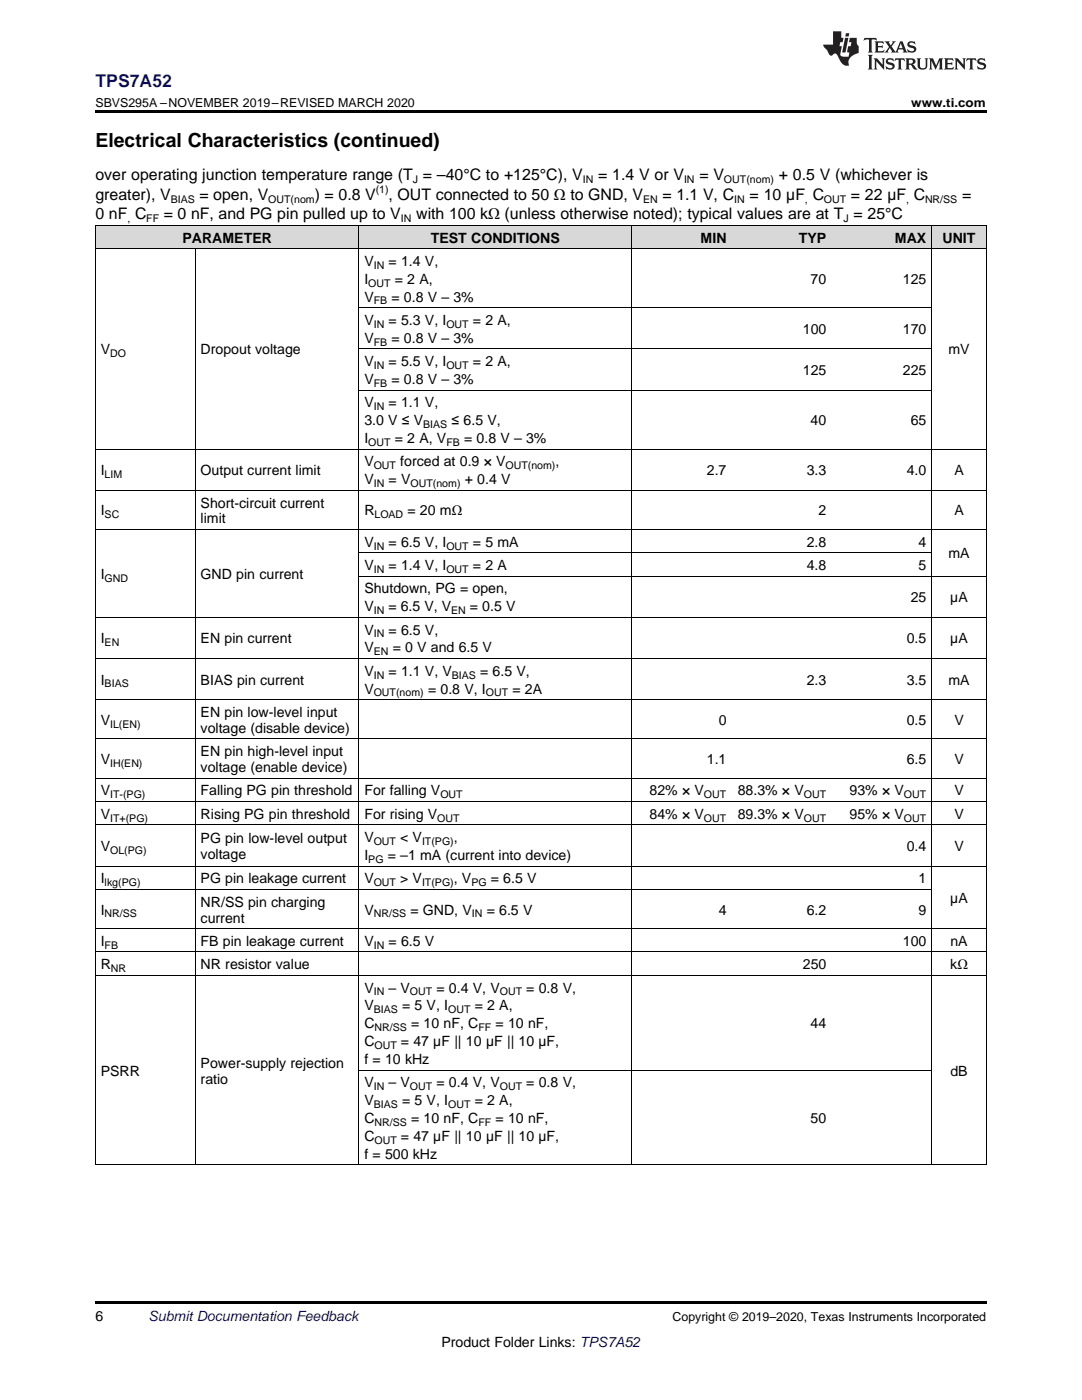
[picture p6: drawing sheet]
<svg xmlns="http://www.w3.org/2000/svg" width="216mm" height="279mm" viewBox="0 0 216 279" stroke-linecap="round" stroke-linejoin="round" font-family="sans-serif">
<defs><g id="words">
<text font-size="3.9" x="19" y="29.3">Electrical Characteristics (continued)</text>
<text font-size="3.5" fill="#00f" x="19" y="17.3">TPS7A52</text>
<g font-size="3.2">
<text x="19" y="36">over operating junction temperature range (T = –40°C to +125°C), V</text>
<text x="119.4" y="36">= 1.4 V or V</text>
<text x="139.6" y="36">= V</text>
<text x="155.4" y="36">+ 0.5 V (whichever is</text>
<text x="19" y="39.9">greater), V</text>
<text x="39.8" y="39.9">= open, V</text>
<text x="62.8" y="39.9">) = 0.8 V</text>
<text x="77.5" y="39.9">, OUT connected to 50 Ω to GND, V</text>
<text x="132.2" y="39.9">= 1.1 V, C</text>
<text x="149.6" y="39.9">= 10 µF C</text>
<text x="169.8" y="39.9">= 22 µF C</text>
<text x="192" y="39.9">=</text>
<text x="19" y="43.7">0 nF C</text>
<text x="32.7" y="43.7">= 0 nF, and PG pin pulled up to V</text>
<text x="83" y="43.7">with 100 kΩ (unless otherwise noted); typical values are at T = 25°C</text>
</g>
<g font-size="2.8">
<text x="36.4" y="48.4">PARAMETER</text>
<text x="72.7" y="53.1">V</text>
<text x="77.5" y="53.1">= 1.4 V,</text>
<text x="86" y="48.4">TEST CONDITIONS</text>
<text x="139.8" y="48.4">MIN</text>
<text x="159.4" y="48.4">TYP</text>
<text x="178.6" y="48.4">MAX</text>
<text x="188.1" y="48.4">UNIT</text>
<text x="72.7" y="56.6">I</text>
<text x="78.8" y="56.6">= 2 A,</text>
<text x="161.7" y="56.6">70</text>
<text x="180.2" y="56.6">125</text>
<text x="72.7" y="60.2">V</text>
<text x="72.7" y="64.8">V</text>
<text x="77.5" y="64.8">= 5.3 V, I</text>
<text x="78.1" y="60.2">= 0.8 V – 3%</text>
<text x="94.4" y="64.8">= 2 A,</text>
<text x="20.1" y="70.7">V</text>
<text x="40" y="70.7">Dropout voltage</text>
<text x="72.7" y="68.4">V</text>
<text x="78.1" y="68.4">= 0.8 V – 3%</text>
<text x="160.2" y="66.6">100</text>
<text x="180.2" y="66.6">170</text>
<text x="189.3" y="70.7">mV</text>
<text x="72.7" y="73.1">V</text>
<text x="72.7" y="76.6">V</text>
<text x="77.5" y="73.1">= 5.5 V, I</text>
<text x="78.1" y="76.6">= 0.8 V – 3%</text>
<text x="94.4" y="73.1">= 2 A,</text>
<text x="160.2" y="74.8">125</text>
<text x="180.2" y="74.8">225</text>
<text x="72.7" y="81.3">V</text>
<text x="77.5" y="81.3">= 1.1 V,</text>
<text x="72.7" y="84.8">3.0 V ≤ V</text>
<text x="72.7" y="88.4">I</text>
<text x="78.8" y="88.4">= 2 A, V</text>
<text x="90.1" y="84.8">≤ 6.5 V,</text>
<text x="92.6" y="88.4">= 0.8 V – 3%</text>
<text x="161.7" y="84.8">40</text>
<text x="181.7" y="84.8">65</text>
<text x="20.1" y="94.8">I</text>
<text x="40" y="94.8">Output current limit</text>
<text x="72.7" y="93.1">V</text>
<text x="79.9" y="93.1">forced at 0.9 × V</text>
<text x="110.8" y="93.1">,</text>
<text x="141" y="94.8">2.7</text>
<text x="161" y="94.8">3.3</text>
<text x="180.9" y="94.8">4.0</text>
<text x="190.4" y="94.8">A</text>
<text x="40" y="101.3">Short-circuit current</text>
<text x="72.7" y="96.6">V</text>
<text x="77.5" y="96.6">= V</text>
<text x="92.7" y="96.6">+ 0.4 V</text>
<text x="20.1" y="102.9">I</text>
<text x="40" y="104.5">limit</text>
<text x="72.7" y="102.9">R</text>
<text x="81.3" y="102.9">= 20 mΩ</text>
<text x="163.3" y="102.9">2</text>
<text x="190.4" y="102.9">A</text>
<text x="72.7" y="109.1">V</text>
<text x="72.7" y="113.8">V</text>
<text x="77.5" y="109.1">= 6.5 V, I</text>
<text x="77.5" y="113.8">= 1.4 V, I</text>
<text x="94.4" y="109.1">= 5 mA</text>
<text x="94.4" y="113.8">= 2 A</text>
<text x="161" y="109.1">2.8</text>
<text x="161" y="113.8">4.8</text>
<text x="183.3" y="109.1">4</text>
<text x="183.3" y="113.8">5</text>
<text x="189.3" y="111.4">mA</text>
<text x="20.1" y="115.5">I</text>
<text x="40" y="115.5">GND pin current</text>
<text x="72.7" y="118.4">Shutdown, PG = open,</text>
<text x="72.7" y="122">V</text>
<text x="77.5" y="122">= 6.5 V, V</text>
<text x="93.8" y="122">= 0.5 V</text>
<text x="181.7" y="120.2">25</text>
<text x="189.6" y="120.2">µA</text>
<text x="20.1" y="128.4">I</text>
<text x="40" y="128.4">EN pin current</text>
<text x="72.7" y="126.6">V</text>
<text x="72.7" y="130.2">V</text>
<text x="77.5" y="126.6">= 6.5 V,</text>
<text x="78.4" y="130.2">= 0 V and 6.5 V</text>
<text x="180.9" y="128.4">0.5</text>
<text x="189.6" y="128.4">µA</text>
<text x="20.1" y="136.6">I</text>
<text x="40" y="136.6">BIAS pin current</text>
<text x="72.7" y="134.9">V</text>
<text x="77.5" y="134.9">= 1.1 V, V</text>
<text x="95.8" y="134.9">= 6.5 V,</text>
<text x="161" y="136.6">2.3</text>
<text x="180.9" y="136.6">3.5</text>
<text x="189.3" y="136.6">mA</text>
<text x="40" y="143.1">EN pin low-level input</text>
<text x="72.7" y="138.4">V</text>
<text x="85.4" y="138.4">= 0.8 V, I</text>
<text x="102.2" y="138.4">= 2A</text>
<text x="20.1" y="144.7">V</text>
<text x="40" y="146.3">voltage (disable device)</text>
<text x="143.4" y="144.7">0</text>
<text x="180.9" y="144.7">0.5</text>
<text x="190.4" y="144.7">V</text>
<text x="20.1" y="152.5">V</text>
<text x="40" y="150.9">EN pin high-level input</text>
<text x="40" y="154.1">voltage (enable device)</text>
<text x="141" y="152.5">1.1</text>
<text x="180.9" y="152.5">6.5</text>
<text x="190.4" y="152.5">V</text>
<text x="20.1" y="158.8">V</text>
<text x="40" y="158.8">Falling PG pin threshold</text>
<text x="72.7" y="158.8">For falling V</text>
<text x="129.6" y="158.8">82% × V</text>
<text x="147.2" y="158.8">88.3% × V</text>
<text x="169.5" y="158.8">93% × V</text>
<text x="190.4" y="158.8">V</text>
<text x="20.1" y="163.4">V</text>
<text x="40" y="163.4">Rising PG pin threshold</text>
<text x="72.7" y="163.4">For rising V</text>
<text x="129.6" y="163.4">84% × V</text>
<text x="147.2" y="163.4">89.3% × V</text>
<text x="169.5" y="163.4">95% × V</text>
<text x="190.4" y="163.4">V</text>
<text x="20.1" y="169.8">V</text>
<text x="40" y="168.2">PG pin low-level output</text>
<text x="40" y="171.4">voltage</text>
<text x="72.7" y="168.1">V</text>
<text x="72.7" y="171.6">I</text>
<text x="77.4" y="171.6">= –1 mA (current into device)</text>
<text x="79.9" y="168.1">&lt; V</text>
<text x="90.6" y="168.1">,</text>
<text x="180.9" y="169.8">0.4</text>
<text x="190.4" y="169.8">V</text>
<text x="20.1" y="176.3">I</text>
<text x="40" y="176.3">PG pin leakage current</text>
<text x="72.7" y="176.3">V</text>
<text x="79.9" y="176.3">&gt; V</text>
<text x="90.6" y="176.3">, V</text>
<text x="97.9" y="176.3">= 6.5 V</text>
<text x="183.3" y="176.3">1</text>
<text x="20.1" y="182.5">I</text>
<text x="40" y="180.9">NR/SS pin charging</text>
<text x="40" y="184.1">current</text>
<text x="72.7" y="182.5">V</text>
<text x="81.9" y="182.5">= GND, V</text>
<text x="97.1" y="182.5">= 6.5 V</text>
<text x="143.4" y="182.5">4</text>
<text x="161" y="182.5">6.2</text>
<text x="183.3" y="182.5">9</text>
<text x="189.6" y="180.2">µA</text>
<text x="20.1" y="188.8">I</text>
<text x="40" y="188.8">FB pin leakage current</text>
<text x="72.7" y="188.8">V</text>
<text x="77.5" y="188.8">= 6.5 V</text>
<text x="180.2" y="188.8">100</text>
<text x="189.7" y="188.8">nA</text>
<text x="20.1" y="193.4">R</text>
<text x="40" y="193.4">NR resistor value</text>
<text x="160.2" y="193.4">250</text>
<text x="189.6" y="193.4">kΩ</text>
<text x="72.7" y="198.1">V</text>
<text x="72.7" y="201.6">V</text>
<text x="77.5" y="198.1">– V</text>
<text x="80.2" y="201.6">= 5 V, I</text>
<text x="87.1" y="198.1">= 0.4 V, V</text>
<text x="94.7" y="201.6">= 2 A,</text>
<text x="105" y="198.1">= 0.8 V,</text>
<text x="72.7" y="205.2">C</text>
<text x="72.7" y="208.8">C</text>
<text x="80" y="208.8">= 47 µF || 10 µF || 10 µF,</text>
<text x="82" y="205.2">= 10 nF, C</text>
<text x="98.9" y="205.2">= 10 nF,</text>
<text x="161.7" y="205.2">44</text>
<text x="20.1" y="214.7">PSRR</text>
<text x="40" y="213.1">Power-supply rejection</text>
<text x="72.7" y="212.3">f = 10 kHz</text>
<text x="189.7" y="214.7">dB</text>
<text x="40" y="216.3">ratio</text>
<text x="72.7" y="217">V</text>
<text x="72.7" y="220.6">V</text>
<text x="77.5" y="217">– V</text>
<text x="80.2" y="220.6">= 5 V, I</text>
<text x="87.1" y="217">= 0.4 V, V</text>
<text x="94.7" y="220.6">= 2 A,</text>
<text x="105" y="217">= 0.8 V,</text>
<text x="72.7" y="224.1">C</text>
<text x="72.7" y="227.7">C</text>
<text x="80" y="227.7">= 47 µF || 10 µF || 10 µF,</text>
<text x="82" y="224.1">= 10 nF, C</text>
<text x="98.9" y="224.1">= 10 nF,</text>
<text x="161.7" y="224.1">50</text>
<text x="72.7" y="231.2">f = 500 kHz</text>
<text x="19" y="263.6">6</text>
<text x="88.1" y="268.9">Product Folder Links: TPS7A52</text>
</g>
<text font-size="2.8" fill="#0000c8" x="29.6" y="263.6">Submit Documentation Feedback</text>
<g font-size="2.5">
<text x="19" y="21.4">SBVS295A –NOVEMBER 2019–REVISED MARCH 2020</text>
<text x="181.8" y="21.4">www.ti.com</text>
<text x="134.2" y="263.6">Copyright © 2019–2020, Texas Instruments Incorporated</text>
</g>
<g font-size="2.1">
<text x="34.1" y="40.5">BIAS</text>
<text x="53.5" y="40.5">OUT(nom</text>
<text x="75" y="38.6">(1)</text>
<text x="82.4" y="36.6">J</text>
<text x="116.3" y="36.6">IN</text>
<text x="128.3" y="40.5">EN</text>
<text x="136.5" y="36.6">IN</text>
<text x="144.5" y="36.6">OUT(nom)</text>
<text x="146.5" y="40.5">IN</text>
<text x="160.6" y="40.5">,</text>
<text x="164.4" y="40.5">OUT</text>
<text x="180.8" y="40.5">,</text>
<text x="184.6" y="40.5">NR/SS</text>
<text x="25.4" y="44.4">,</text>
<text x="29.2" y="44.4">FF</text>
<text x="80" y="44.4">IN</text>
<text x="168.3" y="44.4">J</text>
<text x="74.6" y="53.6">IN</text>
<text x="73.5" y="57.2">OUT</text>
<text x="74.6" y="60.7">FB</text>
<text x="74.6" y="65.4">IN</text>
<text x="89.1" y="65.4">OUT</text>
<text x="22" y="71.3">DO</text>
<text x="74.6" y="69">FB</text>
<text x="74.6" y="73.6">IN</text>
<text x="74.6" y="77.2">FB</text>
<text x="89.1" y="73.6">OUT</text>
<text x="74.6" y="81.8">IN</text>
<text x="73.5" y="89">OUT</text>
<text x="84.5" y="85.4">BIAS</text>
<text x="89.1" y="89">FB</text>
<text x="20.9" y="95.4">LIM</text>
<text x="74.6" y="93.6">OUT</text>
<text x="100.9" y="93.6">OUT(nom)</text>
<text x="74.6" y="97.2">IN</text>
<text x="81.9" y="97.2">OUT(nom)</text>
<text x="20.9" y="103.4">SC</text>
<text x="74.7" y="103.4">LOAD</text>
<text x="74.6" y="109.7">IN</text>
<text x="89.1" y="109.7">OUT</text>
<text x="20.9" y="116.1">GND</text>
<text x="74.6" y="114.3">IN</text>
<text x="89.1" y="114.3">OUT</text>
<text x="74.6" y="122.6">IN</text>
<text x="90" y="122.6">EN</text>
<text x="20.9" y="129">EN</text>
<text x="74.6" y="127.2">IN</text>
<text x="74.6" y="130.8">EN</text>
<text x="20.9" y="137.2">BIAS</text>
<text x="74.6" y="135.4">IN</text>
<text x="90.2" y="135.4">BIAS</text>
<text x="74.6" y="139">OUT(nom)</text>
<text x="96.9" y="139">OUT</text>
<text x="22" y="145.2">IL(EN)</text>
<text x="22" y="153.1">IH(EN)</text>
<text x="22" y="159.3">IT-(PG)</text>
<text x="87.9" y="159.3">OUT</text>
<text x="140.4" y="159.3">OUT</text>
<text x="160.4" y="159.3">OUT</text>
<text x="180.3" y="159.3">OUT</text>
<text x="22" y="164">IT+(PG)</text>
<text x="87.2" y="164">OUT</text>
<text x="140.4" y="164">OUT</text>
<text x="160.4" y="164">OUT</text>
<text x="180.3" y="164">OUT</text>
<text x="22" y="170.4">OL(PG)</text>
<text x="73.5" y="172.2">PG</text>
<text x="74.6" y="168.6">OUT</text>
<text x="84.2" y="168.6">IT(PG)</text>
<text x="20.9" y="176.8">lkg(PG)</text>
<text x="74.6" y="176.8">OUT</text>
<text x="84.2" y="176.8">IT(PG)</text>
<text x="94.1" y="176.8">PG</text>
<text x="20.9" y="183.1">NR/SS</text>
<text x="74.6" y="183.1">NR/SS</text>
<text x="94.2" y="183.1">IN</text>
<text x="20.9" y="189.3">FB</text>
<text x="74.6" y="189.3">IN</text>
<text x="22.1" y="194">NR</text>
<text x="74.6" y="198.6">IN</text>
<text x="74.6" y="202.2">BIAS</text>
<text x="81.8" y="198.6">OUT</text>
<text x="89.4" y="202.2">OUT</text>
<text x="99.7" y="198.6">OUT</text>
<text x="74.7" y="205.8">NR/SS</text>
<text x="74.7" y="209.3">OUT</text>
<text x="95.5" y="205.8">FF</text>
<text x="74.6" y="217.6">IN</text>
<text x="74.6" y="221.1">BIAS</text>
<text x="81.8" y="217.6">OUT</text>
<text x="89.4" y="221.1">OUT</text>
<text x="99.7" y="217.6">OUT</text>
<text x="74.7" y="224.7">NR/SS</text>
<text x="95.5" y="224.7">FF</text>
<text x="74.7" y="228.2">OUT</text>
</g>
</g></defs>
<g fill="#d8d8d8">
<path d="M19 45h20v4.7h-20z"/>
<path d="M39 45h32.6v4.7h-32.6z"/>
<path d="M71.6 45h54.5v4.7h-54.5z"/>
<path d="M126.1 45h19.9v4.7h-19.9z"/>
<path d="M146 45h20v4.7h-20z"/>
<path d="M166 45h19.9v4.7h-19.9z"/>
<path d="M185.9 45h10.9v4.7h-10.9z"/>
</g>
<path d="M19 22h177.8v.5h-177.8zM19 259.7h177.8v.5h-177.8z" fill="#000"/>
<g fill="none" stroke="#000" stroke-width=".2">
<path d="M19 49.6h177.8M19 45h177.8M19.1 45v187.5M38.9 49.7v182.8M71.6 45v187.5M126 45v187.5M185.9 45v187.5M196.8 45v187.5M71.6 77.8h114.3M71.6 69.6h114.3M71.6 61.4h114.3M19 97.8h177.8"/>
<path d="M19 89.6h177.8M19 105.7h177.8M71.6 115h125.2M71.6 110.3h114.3M19 139.6h177.8M19 131.4h177.8M19 123.2h177.8M19 160h177.8M19 155.3h177.8M19 147.5h177.8M19 177.5h166.9M19 172.8h177.8"/>
<path d="M19 164.6h177.8M19 194.6h177.8M19 190h177.8M19 185.3h177.8M71.6 213.6h114.3M19 232.5h177.8"/>
</g>
<g fill="#231f20">
<path d="M172.5 7.6l-.1 .5 .4-.2h.6v.1v2.1l-.2 .4h.9l-.2-.4v-2.1l.1-.1h.5l.5 .2-.2-.5zM174.5 8.3l.2 .3v1.5l-.2 .4h1.8l.2-.6a1.04 1.04 0 0 1-1.3 .2v-.7h.6l.3 .2v-.6l-.3 .2h-.6v-.6l.8-.1 .4 .3-.2-.5zM176.5 8.3l.9 1.1-.9 1.1h.8l-.2-.2 .4-.7 .5 .7-.2 .2h1.5l-.2-.2 .2-.4h.9l.1 .4-.2 .2h1l-.3-.3-.7-1.9h-.5l-.9 2-.8-1 .9-1h-.8l.1 .3-.4 .5-.3-.6 .1-.2zM179.7 8.6l.4 1h-.7zM181.3 8.4a.63 .63 0 0 0-.2 .7 .63 .63 0 0 0 .6 .4l.6 .2 .1 .2a.75 .75 0 0 1-.7 .4 .75 .75 0 0 1-.6-.5l.1 .7 .1-.1a1.11 1.11 0 0 0 1.5-.6 1.13 1.13 0 0 0-1.2-.8l-.1-.4a1.04 1.04 0 0 1 1.2 .2l-.2-.5-.2 .1-.4-.2zM173.2 10.9l.2 .4v2.2l-.2 .4h1l-.3-.4v-2.2l.3-.4zM174.3 11.6l.3 .4v1.5l-.3 .4h.8l-.2-.4v-1.3l1.5 1.7v-1.9l.2-.4h-.7l.2 .4v.9l-1.1-1.3zM177 11.8a.62 .62 0 0 0-.2 .7 .62 .62 0 0 0 .6 .4l.6 .1 .1 .3a.76 .76 0 0 1-.7 .3 .76 .76 0 0 1-.7-.4l.2 .7 .1-.1a1.11 1.11 0 0 0 1.5-.6 1.13 1.13 0 0 0-1.2-.8l-.1-.4a1.04 1.04 0 0 1 1.2 .2l-.2-.6-.2 .1-.5-.1zM178.7 11.6l-.2 .6a.61 .61 0 0 1 .8-.3v1.6l-.2 .4h.9l-.2-.4v-1.6a.63 .63 0 0 1 .7 .3l-.1-.6zM180.6 11.6l.3 .4v1.5l-.3 .4h1l-.2-.2-.1-.8 .6 .2a.76 .76 0 0 0 1.2 .7l-1-1a.58 .58 0 0 0 .6-.5 .58 .58 0 0 0-.5-.6zM181.4 11.9h.1a.45 .45 0 0 1 .5 .1 .45 .45 0 0 1 .1 .5l-.8 .2zM182.9 11.6l.2 .2a2.17 2.17 0 0 0 .3 1.9 .99 .99 0 0 0 1.6-.6v-1.1l.2-.4h-.7l.2 .2a1.92 1.92 0 0 1-.2 1.8 .6 .6 0 0 1-.9-.5v-1.1l.2-.4zM185.4 11.6l.2 .4v1.5l-.2 .4h.7l-.2-.4v-1.4l.8 1.8 .8-1.8v1.4l-.2 .4h.9l-.2-.4v-1.5l.2-.4h-.8l-.6 1.5-.6-1.5zM188.4 11.6l.2 .4v1.5l-.2 .4h1.8l.1-.6a1.04 1.04 0 0 1-1.2 .1v-.6h.5l.4 .2v-.6l-.4 .2h-.5v-.7h.8l.3 .3-.1-.6zM190.5 11.6l.2 .4v1.5l-.2 .4h.7l-.2-.4v-1.3l1.5 1.7v-1.9l.2-.4h-.7l.2 .4v.9l-1.1-1.3zM192.9 11.6l-.1 .6a.61 .61 0 0 1 .7-.3l.1 1.6-.3 .4h1l-.3-.4 .1-1.6a.63 .63 0 0 1 .7 .3l-.1-.6zM195.2 11.8a.62 .62 0 0 0-.2 .7 .62 .62 0 0 0 .6 .4l.6 .1 .1 .3a.76 .76 0 0 1-.7 .3 .76 .76 0 0 1-.6-.4l.1 .7 .1-.1a1.11 1.11 0 0 0 1.6-.6 1.13 1.13 0 0 0-1.3-.8l-.1-.4a1.04 1.04 0 0 1 1.2 .2l-.1-.6-.2 .1-.5-.1z"/>
<path d="M166.2 6.3v2.6h-1.9v.4l.8 .9a.91 .91 0 0 0 1 .8 .56 .56 0 0 1 .5-.3 .56 .56 0 0 1 .5 .3l.4 .8a1.53 1.53 0 0 0 1.9 1.2 1.54 1.54 0 0 1 1-2.1l.9-.3v-1.4a1.52 1.52 0 0 1-.4-1.6h-1.3l-.2 .8h.5l-.2 .8h-.5l-.1 1v.2l.4 .1-.2 .8a1.93 1.93 0 0 1-1.6-.3l.3-1.8h-.5l.2-.8h.4l.2-.8h-.4v-1.3zM168.6 7.6l-.6 2.9h.7l.6-2.9zM168.8 6.6l-.1 .7h.6l.2-.7z"/>
</g>
<use href="#words"/>
</svg>
